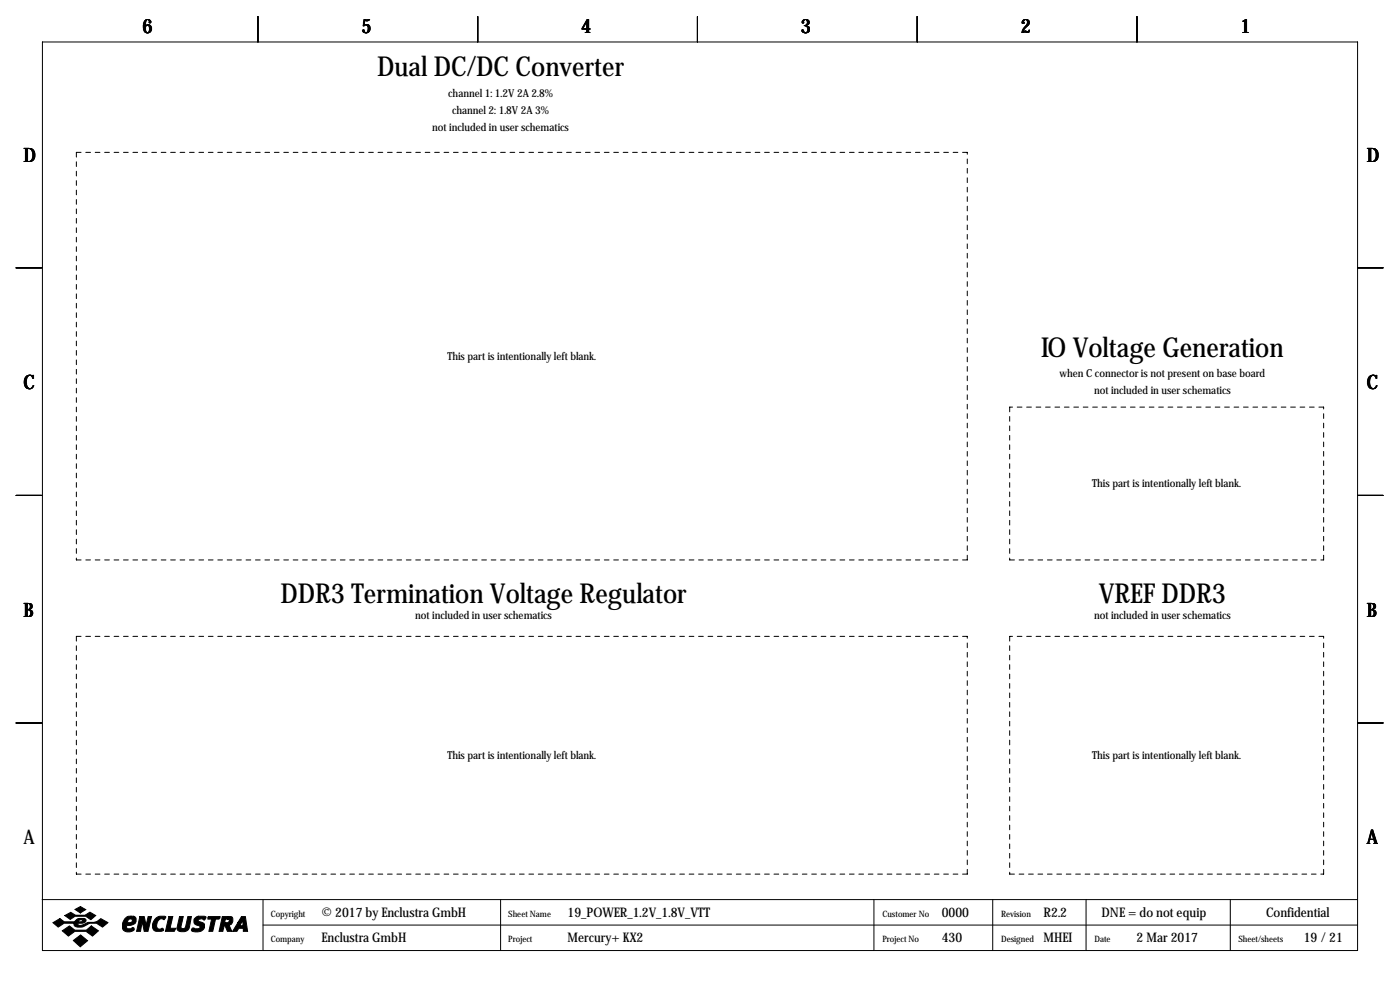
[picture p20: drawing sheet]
<svg xmlns="http://www.w3.org/2000/svg" width="419mm" height="297mm" viewBox="0 0 419 297" stroke-linecap="round" stroke-linejoin="round" font-family="sans-serif">
<defs><g id="words">
<g font-size="8.2">
<text x="112.9" y="22.7">Dual DC/DC Converter</text>
<text x="311.7" y="106.7">IO Voltage Generation</text>
<text x="84" y="180.4">DDR3 Termination Voltage Regulator</text>
<text x="328.9" y="180.4">VREF DDR3</text>
</g>
<g font-size="5.9">
<text x="42.7" y="9.8">6</text>
<text x="108.2" y="9.8">5</text>
<text x="174" y="9.8">4</text>
<text x="239.8" y="9.8">3</text>
<text x="305.6" y="9.8">2</text>
<text x="371.3" y="9.8">1</text>
<text x="7" y="48.4">D</text>
<text x="409.2" y="48.4">D</text>
<text x="7" y="116.4">C</text>
<text x="409.2" y="116.4">C</text>
<text x="7" y="184.5">B</text>
<text x="409.2" y="184.5">B</text>
<text x="7" y="252.6">A</text>
<text x="409.2" y="252.6">A</text>
</g>
<g font-size="4">
<text x="96.3" y="274.2">© 2017 by Enclustra GmbH</text>
<text x="169.9" y="274.2">19_POWER_1.2V_1.8V_VTT</text>
<text x="281.9" y="274.2">0000</text>
<text x="312.4" y="274.2">R2.2</text>
<text x="329.8" y="274.2">DNE = do not equip</text>
<text x="379" y="274.2">Confidential</text>
<text x="96.3" y="281.8">Enclustra GmbH</text>
<text x="169.9" y="281.8">Mercury+ KX2</text>
<text x="281.9" y="281.8">430</text>
<text x="312.4" y="281.8">MHEI</text>
<text x="340.3" y="281.8">2 Mar 2017</text>
<text x="390.3" y="281.8">19 /21</text>
</g>
<g font-size="3.3">
<text x="134.2" y="28.9">channel 1: 1.2V 2A 2.8%</text>
<text x="135.3" y="34">channel 2: 1.8V 2A 3%</text>
<text x="129.4" y="39.1">not included in user schematics</text>
<text x="133.9" y="107.6">This part is intentionally left blank.</text>
<text x="317.2" y="112.7">when C connector is not present on base board</text>
<text x="327.5" y="117.8">not included in user schematics</text>
<text x="327" y="145.7">This part is intentionally left blank.</text>
<text x="124.3" y="185.1">not included in user schematics</text>
<text x="327.5" y="185.1">not included in user schematics</text>
<text x="133.9" y="227">This part is intentionally left blank.</text>
<text x="327" y="227">This part is intentionally left blank.</text>
</g>
<g font-size="2.6">
<text x="81" y="274.2">Copyright</text>
<text x="152.1" y="274.2">Sheet Name</text>
<text x="264.2" y="274.2">Customer No</text>
<text x="299.7" y="274.2">Revision</text>
<text x="81" y="281.8">Company</text>
<text x="152.1" y="281.8">Project</text>
<text x="264.2" y="281.8">Project No</text>
<text x="299.7" y="281.8">Designed</text>
<text x="327.7" y="281.8">Date</text>
<text x="370.7" y="281.8">Sheet/sheets</text>
</g>
</g></defs>
<g fill="none" stroke="#000" stroke-width=".3">
<path d="M12.7 12.6h393.7v271.7h-393.7zM77.2 4.9v7.7M143 4.9v7.7M208.8 4.9v7.7M274.6 4.9v7.7M340.4 4.9v7.7M4.8 80.1h7.6M406.4 80.1h7.6M4.8 148.2h7.6M406.4 148.2h7.6M4.8 216.3h7.6M406.4 216.3h7.6"/>
<path d="M12.6 269.1h393.7M78.7 269.1v15.2M78.7 276.7h327.6M149.9 269.1v15.2M261.6 269.1v15.2M297.2 269.1v15.2M325.1 269.1v15.2M368.3 269.1v15.2"/>
</g>
<g fill="#000" stroke="#000" stroke-width=".3">
<path d="M15.8 276l2.1-1.2 1.4 1 3.1-.2a1.77 1.77 0 0 1 1.9-.9v.4l-.6 .2-.2 .5h.9l.3-.3-.2-.4h-.2v-.4l1.1 .1 .4 .3a.92 .92 0 0 1-1 1.1h-1.4l-.1 .1 .1 .4a3.7 3.7 0 0 0 3-.8 4 4 0 0 0 3.8-1.1l2.1 1.2-1.6 1.3a4.4 4.4 0 0 0-6 0h-1.5l-.7-.2-.4-.4 .1-.5h-3l-1.8 1.1zM19.4 273.9l1.8-1 1.4 .9h2.9l1.4-.9 1.8 1-1.5 1.2-1.5-1h-3.2l-1.5 .9zM22.5 272l1.6-.8 1.6 .9-1.6 1zM18.6 278.4l2.2-1.4 1.6 1.2h3.5l1.4-1.2 2.2 1.4-1.8 1.6-1.9-1.4h-3.4l-1.9 1.4zM37.4 274.7a1.75 1.75 0 0 1 1.8-.6v.7a.82 .82 0 0 0-.8 1.2h.6a.6 .6 0 0 0 .6-.5 .6 .6 0 0 0-.4-.7v-.7h.8l.5 .3a1.61 1.61 0 0 1 0 1.7 1.61 1.61 0 0 1-1.5 .7h-1l-.1 .6 .3 .4h.9a.56 .56 0 0 1 .7-.4 .56 .56 0 0 1 .4 .7 2.18 2.18 0 0 1-3.5-.4 3.5 3.5 0 0 1 .7-3zM41.9 274.2h1.3l.5 2.6 .6-2.6h1.1l-1.1 4.4h-1.1l-.6-2.9-.5 2.9h-1.2zM46.7 274.6a2.78 2.78 0 0 1 2.9-.4l-.4 .9a1.32 1.32 0 0 0-2.1 .8l-.2 .8a.98 .98 0 0 0 1.1 1.2 .55 .55 0 0 1 .6-.2 .55 .55 0 0 1 .4 .6l-.7 .3h-1.6a1.79 1.79 0 0 1-.8-2.7zM50.5 274.2h1.2l-.8 3.5h1.7l-.4 .9h-2.7zM53.7 274.2h1.2l-.7 3.1a.73 .73 0 0 0 .7 .5 .73 .73 0 0 0 .7-.6l.6-3h1.1l-.7 3.4a2.15 2.15 0 0 1-3.6 .2zM58.3 274.7l1.1-.6h1.8l.5 .2-.4 .8h-.3a.94 .94 0 0 0-1.7 .3l1.7 .8a1.71 1.71 0 0 1-.1 1.8 1.71 1.71 0 0 1-1.7 .8h-.8a.73 .73 0 0 1-1-.8 .6 .6 0 0 1 .4-.5 .6 .6 0 0 1 .7 .3h.7a.52 .52 0 0 0 .6-.2 .52 .52 0 0 0-.2-.7 1.39 1.39 0 0 1-1.4-.6 1.39 1.39 0 0 1 .1-1.6zM62.2 274.4l.2-.2h3.5l-.4 .7h-1l-.8 3.7h-1.2l.8-3.7h-1.1zM66.5 274.2h1.7v.7h-.7l-.2 1.1h.9l.3-.3a.44 .44 0 0 0 .1-.5 .44 .44 0 0 0-.4-.3v-.7h1l.5 .5v.9a1.03 1.03 0 0 1-1.2 1l.9 2h-1.3l-.8-1.8-.6 1.8h-1.1z"/>
<path d="M72.3 274.2h1.2l.6 4.4h-1.3v-.9h-1.3l-.6 .9h-1.3l1.7-2.7h1l-.4 .8 .2 .2h.4l.2-.2v-1.5l-.4 .7h-1zM21.9 281.3l2.2-1.6 2.1 1.7-2.2 1.8z"/>
</g>
<g fill="none" stroke="#000" stroke-width=".3" stroke-dasharray="1.4 1.4">
<path d="M22.9 45.6v121.9M289.6 45.6h-266.7M302.3 121.8v45.7M396.2 121.8h-93.9M22.9 167.5h266.7M289.6 167.5v-121.9M302.3 167.5h93.9M396.2 167.5v-45.7M22.9 190.4v71.1M289.6 190.4h-266.7M302.3 190.4v71.1M396.2 190.4h-93.9"/>
<path d="M22.9 261.5h266.7M289.6 261.5v-71.1M302.3 261.5h93.9M396.2 261.5v-71.1"/>
</g>
<use href="#words"/>
</svg>
